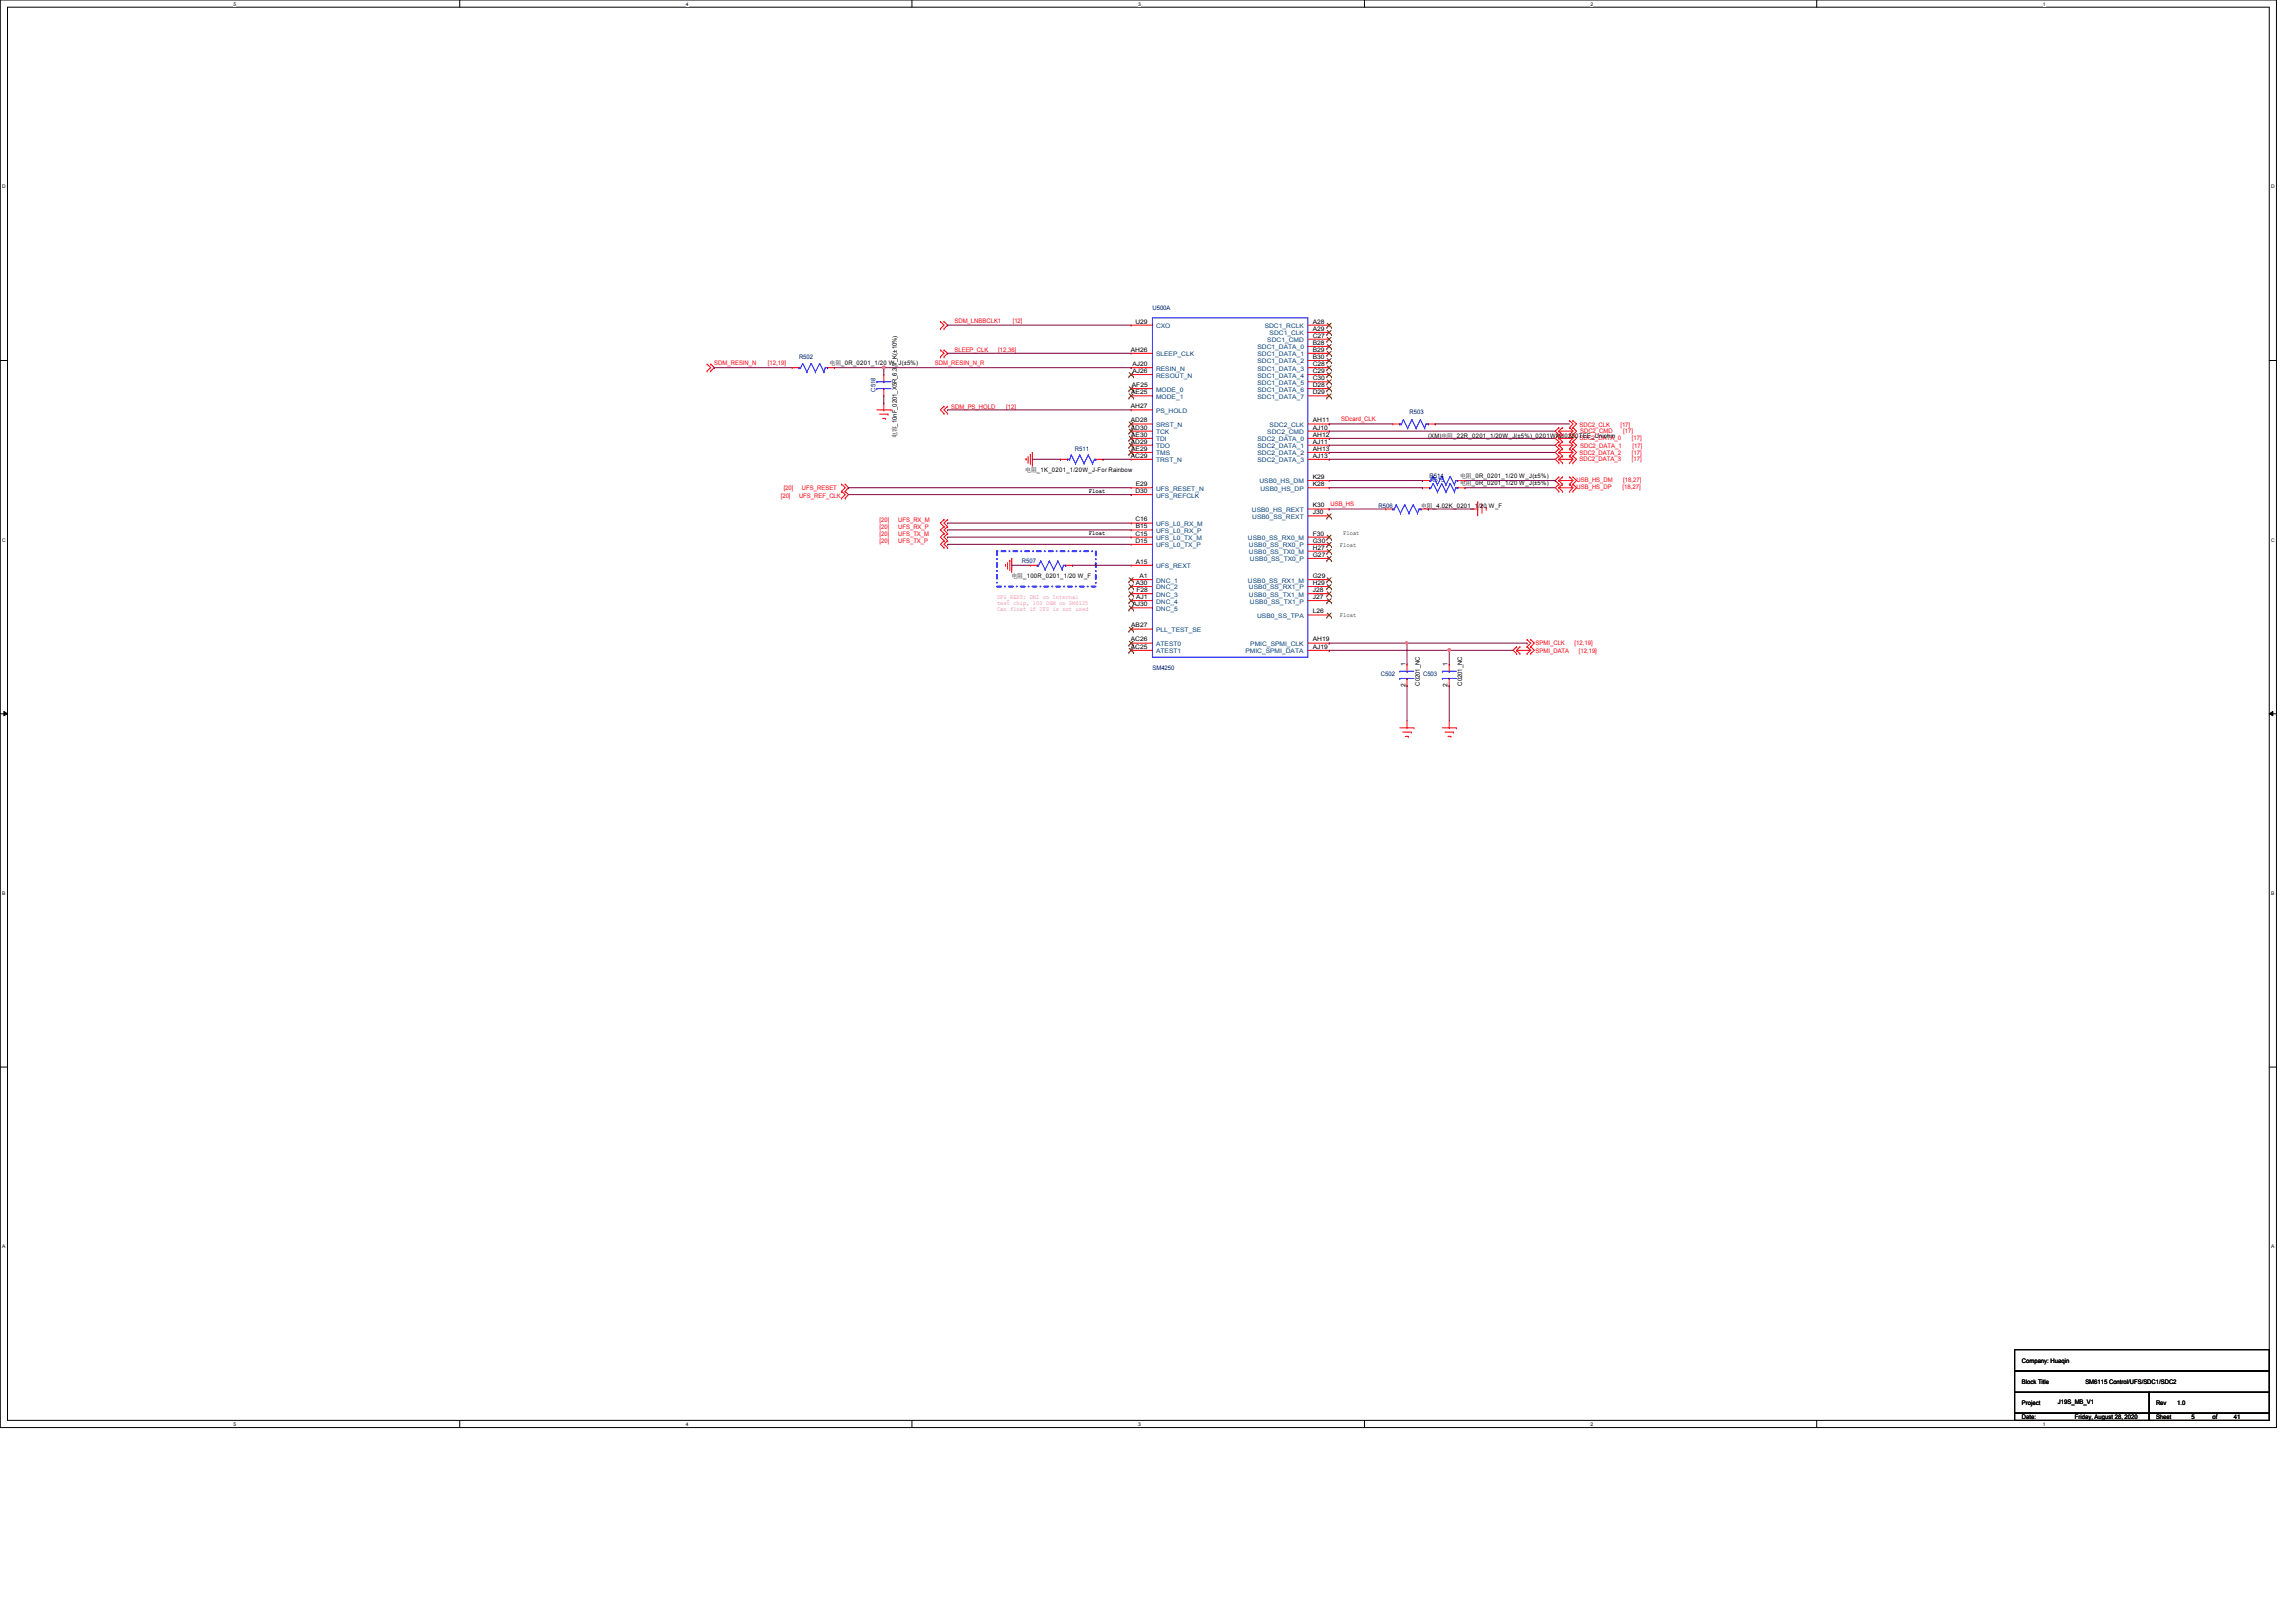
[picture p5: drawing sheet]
<svg xmlns="http://www.w3.org/2000/svg" width="297mm" height="210mm" viewBox="0 0 297 210" stroke-linecap="round" stroke-linejoin="round" font-family="sans-serif">
<defs><g id="words">
<g font-size=".8" fill="#f00">
<text x="123.5" y="41.7">SDM_LNBBCLK1</text>
<text x="131" y="41.7">[12]</text>
<text x="92.4" y="47.2">SDM_RESIN_N</text>
<text x="99.4" y="47.2">[12,19]</text>
<text x="120.9" y="47.2">SDM_RESIN_N_R</text>
<text x="123.5" y="45.5">SLEEP_CLK</text>
<text x="129.2" y="45.5">[12,36]</text>
<text x="123.1" y="52.9">SDM_PS_HOLD</text>
<text x="130.2" y="52.9">[12]</text>
<text x="173.5" y="54.5">SDcard_CLK</text>
<text x="204.3" y="55.2">SDC2_CLK</text>
<text x="204.3" y="56.9">SDC2_DATA_0</text>
<text x="204.3" y="58.8">SDC2_DATA_2</text>
<text x="204.3" y="59.6">SDC2_DATA_3</text>
<text x="204.4" y="56">SDC2_CMD</text>
<text x="204.4" y="57.9">SDC2_DATA_1</text>
<text x="209.6" y="55.2">[17]</text>
<text x="210" y="56">[17]</text>
<text x="211.1" y="56.9">[17]</text>
<text x="211.1" y="58.8">[17]</text>
<text x="211.1" y="59.6">[17]</text>
<text x="211.2" y="57.9">[17]</text>
<text x="101" y="64.4">[20]</text>
<text x="101.4" y="63.4">[20]</text>
<text x="103.4" y="64.4">UFS_REF_CLK</text>
<text x="103.8" y="63.4">UFS_RESET</text>
<text x="172.1" y="65.5">USB_HS</text>
<text x="204" y="62.4">USB_HS_DM</text>
<text x="204" y="63.3">USB_HS_DP</text>
<text x="209.9" y="63.3">[18,27]</text>
<text x="210" y="62.4">[18,27]</text>
<text x="113.8" y="67.5">[20]</text>
<text x="113.8" y="68.5">[20]</text>
<text x="113.8" y="69.3">[20]</text>
<text x="113.8" y="70.3">[20]</text>
<text x="116.2" y="67.5">UFS_RX_M</text>
<text x="116.2" y="68.5">UFS_RX_P</text>
<text x="116.2" y="69.3">UFS_TX_M</text>
<text x="116.2" y="70.3">UFS_TX_P</text>
<text x="198.7" y="83.4">SPMI_CLK</text>
<text x="203.7" y="83.4">[12,19]</text>
<text x="198.7" y="84.5">SPMI_DATA</text>
<text x="204.3" y="84.5">[12,19]</text>
</g>
<g font-size=".8">
<text x="146.9" y="41.9">U29</text>
<text x="169.8" y="41.9">A28</text>
<text x="107.3" y="47.2">电电_0R_0201_1/20 W_J(±5%)</text>
<text x="146.3" y="45.5">AH26</text>
<text x="146.5" y="47.4">AJ20</text>
<text x="169.8" y="42.8">A29</text>
<text x="169.8" y="43.7">C27</text>
<text x="169.8" y="44.6">B28</text>
<text x="169.8" y="45.5">B29</text>
<text x="169.8" y="46.4">B30</text>
<text x="169.8" y="47.4">C28</text>
<text x="146.3" y="52.8">AH27</text>
<text x="146.3" y="51">AE25</text>
<text x="146.4" y="50.1">AF25</text>
<text x="146.5" y="48.3">AJ26</text>
<text x="169.8" y="48.3">C29</text>
<text x="169.8" y="49.2">C30</text>
<text x="169.8" y="50.1">D28</text>
<text x="169.8" y="51">D29</text>
<text x="116" y="56.7" transform="rotate(-90 116 56.7)">电电_10nF_0201_X5R_6.3 V_K(±10%)</text>
<text x="146.3" y="54.7">AD28</text>
<text x="146.3" y="55.6">AD30</text>
<text x="146.3" y="57.4">AD29</text>
<text x="146.3" y="59.2">AC29</text>
<text x="146.3" y="56.5">AE30</text>
<text x="146.3" y="58.3">AE29</text>
<text x="169.8" y="54.7">AH11</text>
<text x="169.8" y="55.6">AJ10</text>
<text x="169.8" y="56.5">AH12</text>
<text x="169.8" y="57.4">AJ11</text>
<text x="169.8" y="58.3">AH13</text>
<text x="169.8" y="59.2">AJ13</text>
<text x="184.8" y="56.7">(XM)电电_22R_0201_1/20W_J(±5%)_0201WMJ0220TEE_Uniohm</text>
<text x="132.6" y="61.1">电电_1K_0201_1/20W_J-For Rainbow</text>
<text x="140.9" y="63.8">Float</text>
<text x="146.9" y="63.8">D30</text>
<text x="146.9" y="62.9">E29</text>
<text x="169.8" y="65.7">K30</text>
<text x="169.8" y="62">K29</text>
<text x="169.8" y="62.9">K28</text>
<text x="183.9" y="65.7">电电_4.02K_0201_1/20 W_F</text>
<text x="188.9" y="62.8">电电_0R_0201_1/20 W_J(±5%)</text>
<text x="188.9" y="61.8">电电_0R_0201_1/20 W_J(±5%)</text>
<text x="140.9" y="69.3">Float</text>
<text x="146.9" y="67.5">C16</text>
<text x="146.9" y="69.3">C15</text>
<text x="146.9" y="70.2">D15</text>
<text x="146.9" y="68.4">B15</text>
<text x="169.8" y="69.3">F30</text>
<text x="169.8" y="70.2">G30</text>
<text x="169.8" y="71.1">H27</text>
<text x="169.8" y="66.5">J30</text>
<text x="173.4" y="70.7">Float</text>
<text x="173.8" y="69.3">Float</text>
<text x="130.8" y="74.8">电电_100R_0201_1/20 W_F</text>
<text x="146.9" y="72.9">A15</text>
<text x="146.9" y="75.7">A30</text>
<text x="147" y="77.5">AJ1</text>
<text x="147" y="76.6">F28</text>
<text x="147.4" y="74.8">A1</text>
<text x="169.8" y="74.8">G29</text>
<text x="169.8" y="75.7">H29</text>
<text x="169.8" y="76.6">J28</text>
<text x="169.8" y="77.5">J27</text>
<text x="169.8" y="72.1">G27</text>
<text x="146.3" y="83">AC26</text>
<text x="146.3" y="83.9">AC25</text>
<text x="146.3" y="81.2">AB27</text>
<text x="146.5" y="78.4">AJ30</text>
<text x="169.8" y="79.4">L26</text>
<text x="169.8" y="83">AH19</text>
<text x="169.8" y="83.9">AJ19</text>
<text x="173.4" y="79.9">Float</text>
<text x="181.8" y="88.9" transform="rotate(-90 181.8 88.9)">2</text>
<text x="181.8" y="86.2" transform="rotate(-90 181.8 86.2)">1</text>
<text x="183.7" y="88.7" transform="rotate(-90 183.7 88.7)">C0201_NC</text>
<text x="187.3" y="88.9" transform="rotate(-90 187.3 88.9)">2</text>
<text x="187.3" y="86.2" transform="rotate(-90 187.3 86.2)">1</text>
<text x="189.2" y="88.7" transform="rotate(-90 189.2 88.7)">C0201_NC</text>
<text x="261.6" y="179.1">Block Title</text>
<text x="261.6" y="176.4">Company: Huaqin</text>
<text x="269.8" y="179.1">SM6115 Control/UFS/SDC1/SDC2</text>
<text x="261.6" y="181.8">Project</text>
<text x="261.6" y="183.6">Date:</text>
<text x="266.2" y="181.7">J19S_MB_V1</text>
<text x="268.4" y="183.6">Friday, August 28, 2020</text>
<text x="278.9" y="181.8">Rev</text>
<text x="278.9" y="183.6">Sheet</text>
<text x="281.7" y="181.8">1.0</text>
<text x="283.5" y="183.6">5</text>
<text x="286.3" y="183.6">of</text>
<text x="289" y="183.6">41</text>
</g>
<g font-size=".8" fill="#000080">
<text x="149.1" y="40.1">U500A</text>
<text x="103.4" y="46.5">R502</text>
<text x="113.3" y="50.7" transform="rotate(-90 113.3 50.7)">C518</text>
<text x="182.4" y="53.6">R503</text>
<text x="139.1" y="58.4">R511</text>
<text x="178.3" y="65.7">R506</text>
<text x="185" y="61.8">R514</text>
<text x="185" y="62.4">R515</text>
<text x="132.2" y="72.8">R507</text>
<text x="149.1" y="86.7">SM4250</text>
<text x="178.6" y="87.5">C502</text>
<text x="184.1" y="87.5">C503</text>
</g>
<g font-size=".8" fill="#004080">
<text x="149.6" y="42.5">CXO</text>
<text x="149.6" y="46.1">SLEEP_CLK</text>
<text x="149.6" y="48">RESIN_N</text>
<text x="162.7" y="45.2">SDC1_DATA_0</text>
<text x="162.7" y="46.1">SDC1_DATA_1</text>
<text x="162.7" y="47">SDC1_DATA_2</text>
<text x="162.7" y="48">SDC1_DATA_3</text>
<text x="163.6" y="42.5">SDC1_RCLK</text>
<text x="164" y="44.3">SDC1_CMD</text>
<text x="164.3" y="43.4">SDC1_CLK</text>
<text x="149.6" y="48.9">RESOUT_N</text>
<text x="149.6" y="50.7">MODE_0</text>
<text x="149.6" y="51.6">MODE_1</text>
<text x="149.6" y="53.4">PS_HOLD</text>
<text x="162.7" y="48.9">SDC1_DATA_4</text>
<text x="162.7" y="49.8">SDC1_DATA_5</text>
<text x="162.7" y="50.7">SDC1_DATA_6</text>
<text x="162.7" y="51.6">SDC1_DATA_7</text>
<text x="149.6" y="55.2">SRST_N</text>
<text x="149.6" y="56.2">TCK</text>
<text x="149.6" y="57.1">TDI</text>
<text x="149.6" y="58">TDO</text>
<text x="149.6" y="58.9">TMS</text>
<text x="149.6" y="59.8">TRST_N</text>
<text x="162.7" y="57.1">SDC2_DATA_0</text>
<text x="162.7" y="58">SDC2_DATA_1</text>
<text x="162.7" y="58.9">SDC2_DATA_2</text>
<text x="162.7" y="59.8">SDC2_DATA_3</text>
<text x="164" y="56.2">SDC2_CMD</text>
<text x="164.3" y="55.2">SDC2_CLK</text>
<text x="149.6" y="63.5">UFS_RESET_N</text>
<text x="149.6" y="64.4">UFS_REFCLK</text>
<text x="162.9" y="62.6">USB0_HS_DM</text>
<text x="163.1" y="63.5">USB0_HS_DP</text>
<text x="149.6" y="68.1">UFS_L0_RX_M</text>
<text x="149.6" y="69">UFS_L0_RX_P</text>
<text x="149.6" y="69.9">UFS_L0_TX_M</text>
<text x="149.6" y="70.8">UFS_L0_TX_P</text>
<text x="161.5" y="69.9">USB0_SS_RX0_M</text>
<text x="161.6" y="70.8">USB0_SS_RX0_P</text>
<text x="161.6" y="71.7">USB0_SS_TX0_M</text>
<text x="162" y="66.3">USB0_HS_REXT</text>
<text x="162" y="67.1">USB0_SS_REXT</text>
<text x="149.6" y="73.5">UFS_REXT</text>
<text x="149.6" y="75.4">DNC_1</text>
<text x="149.6" y="76.3">DNC_2</text>
<text x="149.6" y="77.2">DNC_3</text>
<text x="161.5" y="75.4">USB0_SS_RX1_M</text>
<text x="161.6" y="76.3">USB0_SS_RX1_P</text>
<text x="161.6" y="77.2">USB0_SS_TX1_M</text>
<text x="161.7" y="72.6">USB0_SS_TX0_P</text>
<text x="149.6" y="81.8">PLL_TEST_SE</text>
<text x="149.6" y="83.6">ATEST0</text>
<text x="149.6" y="78.1">DNC_4</text>
<text x="149.6" y="79">DNC_5</text>
<text x="161.7" y="78.1">USB0_SS_TX1_P</text>
<text x="161.8" y="83.6">PMIC_SPMI_CLK</text>
<text x="162.6" y="80">USB0_SS_TPA</text>
<text x="149.6" y="84.5">ATEST1</text>
<text x="161.1" y="84.5">PMIC_SPMI_DATA</text>
</g>
<g font-size=".8" fill="#f0f">
<text x="129" y="77.5">UFS_REXT: DNI on Internal</text>
<text x="129" y="78.3">test chip, 100 OHM on SM6125</text>
<text x="129" y="79.1">Can float if UFS is not used</text>
</g>
<g font-size=".6">
<text x="30.2" y=".7">5</text>
<text x="88.7" y=".7">4</text>
<text x="147.2" y=".7">3</text>
<text x="205.8" y=".7">2</text>
<text x="264.3" y=".7">1</text>
<text x=".3" y="24.4">D</text>
<text x="293.8" y="24.4">D</text>
<text x=".3" y="70.1">C</text>
<text x="293.8" y="70.1">C</text>
<text x=".3" y="115.8">B</text>
<text x="293.8" y="115.8">B</text>
<text x=".3" y="161.5">A</text>
<text x="293.8" y="161.5">A</text>
<text x="30.2" y="184.5">5</text>
<text x="88.7" y="184.5">4</text>
<text x="147.2" y="184.5">3</text>
<text x="205.8" y="184.5">2</text>
<text x="264.3" y="184.5">1</text>
</g>
</g></defs>
<path d="M0 0h294.5v184.7h-294.5zM1 .9h292.6v182.9h-292.6z" fill="none" stroke="#000" stroke-width=".13"/>
<g fill="#fff">
<path d="M30.2 .1h.4v.7h-.4z"/>
<path d="M30.2 183.9h.4v.8h-.4z"/>
</g>
<path d="M59.5 0v.9M59.5 183.8v.9" fill="none" stroke="#000" stroke-width=".13"/>
<g fill="#fff">
<path d="M88.7 .1h.4v.7h-.4z"/>
<path d="M88.7 183.9h.4v.8h-.4z"/>
</g>
<path d="M118 0v.9M118 183.8v.9" fill="none" stroke="#000" stroke-width=".13"/>
<g fill="#fff">
<path d="M147.2 .1h.4v.7h-.4z"/>
<path d="M147.2 183.9h.4v.8h-.4z"/>
</g>
<path d="M176.5 0v.9M176.5 183.8v.9" fill="none" stroke="#000" stroke-width=".13"/>
<g fill="#fff">
<path d="M205.8 .1h.3v.7h-.3z"/>
<path d="M205.8 183.9h.3v.8h-.3z"/>
</g>
<path d="M235 0v.9M235 183.8v.9" fill="none" stroke="#000" stroke-width=".13"/>
<g fill="#fff">
<path d="M264.3 .1h.3v.7h-.3z"/>
<path d="M264.3 183.9h.3v.8h-.3z"/>
<path d="M.3 23.8h.5v.7h-.5z"/>
<path d="M293.8 23.8h.5v.7h-.5z"/>
<path d="M.3 69.5h.5v.7h-.5z"/>
<path d="M293.8 69.5h.5v.7h-.5z"/>
</g>
<path d="M0 46.7h1M293.6 46.7h.9" fill="none" stroke="#000" stroke-width=".13"/>
<g fill="#fff">
<path d="M.3 115.2h.4v.8h-.4z"/>
<path d="M293.8 115.2h.5v.8h-.5z"/>
</g>
<path d="M0 92.4h1M.5 92.1l.5 .3-.5 .2zM293.6 92.4l.4-.3v.5zM293.6 92.4h.9" fill="none" stroke="#000" stroke-width=".13"/>
<path d="M.5 92.1l.5 .3-.5 .2zM293.6 92.4l.4-.3v.5z" fill="#000"/>
<g fill="#fff">
<path d="M.3 161h.4v.7h-.4z"/>
<path d="M293.8 161h.4v.7h-.4z"/>
</g>
<path d="M0 138.1h1M293.6 138.1h.9M260.6 174.7h33v2.7h-33zM260.6 177.4h33v2.8h-33zM260.6 180.2h17.4v2.7h-17.4zM260.6 182.9h17.4v.9h-17.4zM278 182.9h15.6v.9h-15.6zM278 180.2h15.6v2.7h-15.6z" fill="none" stroke="#000" stroke-width=".13"/>
<path d="M129 71.3h12.8v4.6h-12.8z" fill="none" stroke="#00f" stroke-width=".25" stroke-dasharray=".5 .5 0 .5"/>
<g fill="none" stroke="#f00" stroke-width=".13">
<path d="M91.5 48h.1M91.5 47.1h.1M91.5 47.1l.4 .5-.4 .4M91.9 47.1h.1M91.9 48h.1M91.9 47.1l.5 .5-.5 .4M102.5 47.6h.1M102.5 47.6h.9M107.1 47.6h.8M107.9 47.6h.1M113.4 53h1.9M113.8 53.6h1.1"/>
<path d="M114.2 54.1h.4M114.3 53h.1M114.3 48.5h.1M114.3 51.2h.1M114.3 48.5v.9M114.3 50.3v.9M114.3 52.2v.8M114.6 54.1h.1M114.9 53.6h.1M115.3 53h.1M121.7 42.5h.1M121.7 41.6h.1"/>
<path d="M121.7 46.2h.1M121.7 45.3h.1M121.7 41.6l.4 .5-.4 .4M121.7 45.3l.4 .4-.4 .5M122.1 41.6h.1M122.1 42.5h.1M122.1 45.3h.1M122.1 46.2h.1M122.1 52.6h.1M122.1 53.5h.1M122.1 41.6l.5 .5-.5 .4M122.1 45.3l.5 .4-.5 .5"/>
<path d="M122.1 52.6l-.4 .4 .4 .5M122.6 52.6h.1M122.6 53.5h.1M122.6 52.6l-.5 .4 .5 .5M132.8 59.4h.1M132.8 59.4v.2M133 59.8h.1M133 59.1v.7M133.3 58.8h.1M133.3 58.8v1.3M133.6 58.5h.1M133.6 58.5v1.9"/>
<path d="M137.2 59.4h.1M137.2 59.4h.9M141.8 59.4h.9M142.7 59.4h.1M146.3 42.1h.1M146.3 45.7h.1M146.3 47.6h.1M146.3 48.5h.1M146.3 50.3h.1M146.3 51.2h.1M146.3 53h.1M146.3 54.9h.1"/>
<path d="M146.3 55.8h.1M146.3 56.7h.1M146.3 57.6h.1M146.3 58.5h.1M146.3 59.4h.1M146.3 53h2.8M146.3 55.8h2.8M146.3 56.7h2.8M146.3 57.6h2.8M146.3 58.5h2.8M146.3 59.4h2.8M146.3 47.6h2.8"/>
<path d="M146.3 42.1h2.8M146.3 45.7h2.8M146.3 48.5h2.8M146.3 50.3h2.8M146.3 51.2h2.8M146.3 54.9h2.8M169.2 55.8h2.8M169.2 56.7h2.8M169.2 57.6h2.8M169.2 58.5h2.8M169.2 59.4h2.8M169.2 47.6h2.8"/>
<path d="M169.2 42.1h2.8M169.2 45.7h2.8M169.2 48.5h2.8M169.2 50.3h2.8M169.2 51.2h2.8M169.2 54.9h2.8M169.2 43h2.8M169.2 43.9h2.8M169.2 44.8h2.8M169.2 46.7h2.8M169.2 49.4h2.8M172 54.9h.1"/>
<path d="M172 55.8h.1M172 56.7h.1M172 57.6h.1M172 58.5h.1M172 59.4h.1M172 42.1h.1M172 43h.1M172 43.9h.1M172 44.8h.1M172 45.7h.1M172 46.7h.1M172 47.6h.1"/>
<path d="M172 48.5h.1M172 49.4h.1M172 50.3h.1M172 51.2h.1M180.2 54.9h.1M180.2 54.9h.9M184.8 54.9h.9M185.7 54.9h.1M201.7 55.3h.1M201.7 56.3h.1M201.7 55.8h.1M201.7 57.1h.1"/>
<path d="M201.7 56.7h.1M201.7 58.1h.1M201.7 57.6h.1M201.7 59h.1M201.7 58.5h.1M201.7 59.9h.1M201.7 59.4h.1M201.7 57.1l-.5 .5 .5 .5M201.7 55.3l-.5 .5 .5 .5M201.7 55.8l.4 .5M201.7 58.1l-.5 .4 .5 .5M201.7 55.8h1.8"/>
<path d="M201.7 56.3l-.5 .4 .5 .4M201.7 56.7l.4 .4M201.7 56.7h1.8M201.7 57.6l.4 .5M201.7 57.6h1.8M201.7 58.5l.4 .5M201.7 58.5h1.8M201.7 59l-.5 .4 .5 .5M201.7 59.4l.4 .5M201.7 59.4h1.8M202.1 56.3h.1M202.1 55.3h.1"/>
<path d="M202.1 57.1h.1M202.1 58.1h.1M202.1 59h.1M202.1 59.9h.1M202.1 55.3l-.4 .5M202.1 56.3l-.4 .4M202.1 58.1l-.4 .4M202.1 57.1l-.4 .5M202.1 59l-.4 .4M203.1 54.4h.1M203.1 55.3h.1M203.1 56.3h.1"/>
<path d="M203.1 57.1h.1M203.1 58.1h.1M203.1 59h.1M203.1 59.9h.1M203.1 54.4l.4 .5-.4 .4M203.1 55.3l.4 .5M203.1 56.3l.4 .4M203.1 57.1l.4 .5M203.1 58.1l.4 .4M203.1 59l.4 .4M203.5 54.4h.1M203.5 55.3h.1"/>
<path d="M203.5 56.3h.1M203.5 57.1h.1M203.5 58.1h.1M203.5 59h.1M203.5 59.9h.1M203.5 54.4l.5 .5-.5 .4M203.5 58.1l.5 .4-.5 .5M203.5 55.3l.5 .5-.5 .5M203.5 55.8l-.4 .5M203.5 56.3l.5 .4-.5 .4M203.5 56.7l-.4 .4M203.5 57.1l.5 .5-.5 .5"/>
<path d="M203.5 57.6l-.4 .5M203.5 58.5l-.4 .5M203.5 59l.5 .4-.5 .5M203.5 59.4l-.4 .5M108.9 63.6h.1M108.9 62.7h.1M108.9 64.5h.1M108.9 62.7l.4 .4-.4 .5M108.9 63.6l.4 .4-.4 .5M109.3 62.7h.1M109.3 63.6h.1M109.3 64.5h.1"/>
<path d="M109.3 62.7l.5 .4-.5 .5M109.3 63.6l.5 .4-.5 .5M122.1 67.2h.1M122.1 68.2h.1M122.1 69h.1M122.1 70h.1M122.1 70.9h.1M122.1 67.2l-.4 .5 .4 .5M122.1 68.2l-.4 .4 .4 .4M122.1 69l-.4 .5 .4 .5M122.1 70l-.4 .4 .4 .5M122.6 67.2h.1"/>
<path d="M122.6 68.2h.1M122.6 69h.1M122.6 70h.1M122.6 70.9h.1M122.6 67.2l-.5 .5 .5 .5M122.6 68.2l-.5 .4 .5 .4M122.6 69l-.5 .5 .5 .5M122.6 70l-.5 .4 .5 .5M130.1 73.1h.1M130.1 73.1v.2M130.3 73.5h.1M130.3 72.8v.7"/>
<path d="M130.6 72.5h.1M130.6 72.5v1.3M130.9 72.3h.1M130.9 72.3v1.8M133.3 73.2h.1M133.3 73.2h.9M137.9 73.2h.9M138.8 73.2h.1M146.3 63.1h.1M146.3 64h.1M146.3 73.2h.1M146.3 75h.1"/>
<path d="M146.3 75.9h.1M146.3 76.8h.1M146.3 77.7h.1M146.3 78.7h.1M146.3 67.7h.1M146.3 68.6h.1M146.3 69.5h.1M146.3 70.4h.1M146.3 63.1h2.8M146.3 73.2h2.8M146.3 64h2.8M146.3 75h2.8"/>
<path d="M146.3 75.9h2.8M146.3 76.8h2.8M146.3 77.7h2.8M146.3 78.7h2.8M146.3 67.7h2.8M146.3 68.6h2.8M146.3 69.5h2.8M146.3 70.4h2.8M169.2 65.9h2.8M169.2 62.2h2.8M169.2 63.1h2.8M169.2 79.6h2.8"/>
<path d="M169.2 75h2.8M169.2 75.9h2.8M169.2 76.8h2.8M169.2 77.7h2.8M169.2 69.5h2.8M169.2 70.4h2.8M169.2 71.3h2.8M169.2 72.3h2.8M169.2 66.8h2.8M172 79.6h.1M172 75h.1M172 75.9h.1"/>
<path d="M172 76.8h.1M172 77.7h.1M172 69.5h.1M172 70.4h.1M172 71.3h.1M172 72.3h.1M172 65.9h.1M172 66.8h.1M172 62.2h.1M172 63.1h.1M179.3 65.9h.1M179.3 65.9h.9"/>
<path d="M183.9 65.9h.9M184 63.1h.1M184 62.2h.1M184 62.2h1M184 63.1h1M184.8 65.9h.1M188.6 62.2h.9M188.6 63.1h.9M189.5 63.1h.1M189.5 62.2h.1M190.2 65.9h1M191.2 65.9h.1"/>
<path d="M191.2 64.9h.1M191.2 64.9v1.9M191.7 65.3h.1M191.7 65.3v1.1M192.3 65.7h.1M192.3 65.7v.3M201.7 61.7h.1M201.7 62.7h.1M201.7 62.2h.1M201.7 63.6h.1M201.7 63.1h.1M201.7 61.7l-.5 .5 .5 .5"/>
<path d="M201.7 62.2l.4 .5M201.7 62.2h1.8M201.7 62.7l-.5 .4 .5 .5M201.7 63.1l.4 .5M201.7 63.1h1.8M202.1 62.7h.1M202.1 61.7h.1M202.1 63.6h.1M202.1 61.7l-.4 .5M202.1 62.7l-.4 .4M203.1 61.7h.1M203.1 62.7h.1"/>
<path d="M203.1 63.6h.1M203.1 61.7l.4 .5M203.1 62.7l.4 .4M203.5 62.7h.1M203.5 61.7h.1M203.5 63.6h.1M203.5 61.7l.5 .5-.5 .5M203.5 62.2l-.4 .5M203.5 62.7l.5 .4-.5 .5M203.5 63.1l-.4 .5M146.3 81.4h.1M146.3 83.2h.1"/>
<path d="M146.3 84.2h.1M146.3 84.2h2.8M146.3 81.4h2.8M146.3 83.2h2.8M169.2 84.2h2.8M169.2 83.2h2.8M172 83.2h.1M172 84.2h.1M181.1 94.2h1.8M181.5 94.7h1.1M181.8 95.3h.4M182 94.2h.1"/>
<path d="M182 86h.1M182 88.7h.1M182 86v.9M182 87.8v.9M182 93.3v.9M182.2 95.3h.1M182.6 94.7h.1M182.9 94.2h.1M186.6 94.2h1.8M186.9 94.7h1.1M187.3 95.3h.4M187.5 94.2h.1"/>
<path d="M187.5 86h.1M187.5 88.7h.1M187.5 86v.9M187.5 87.8v.9M187.5 93.3v.9M187.7 95.3h.1M188 94.7h.1M188.4 94.2h.1M196.2 84.6h.1M196.2 83.7h.1M196.2 84.2h.1M196.2 83.7l-.5 .5 .5 .4"/>
<path d="M196.2 84.2l.4 .4M196.2 84.2h1.8M196.6 83.7h.1M196.6 84.6h.1M196.6 83.7l-.4 .5M197.6 82.8h.1M197.6 83.7h.1M197.6 84.6h.1M197.6 82.8l.4 .4-.4 .5M197.6 83.7l.4 .5M198 82.8h.1M198 83.7h.1"/>
<path d="M198 84.6h.1M198 82.8l.5 .4-.5 .5M198 83.7l.5 .5-.5 .4M198 84.2l-.4 .4"/>
</g>
<g fill="none" stroke="#00f" stroke-width=".13">
<path d="M103.4 47.6h.1M103.4 47.6h.2M103.6 47.6h.1M103.8 47h.1M103.8 47l.6 1.1M103.8 47l-.2 .6M104.4 48.1h.1M104.9 47h.1M104.9 47l.6 1.1M104.9 47l-.5 1.1M105.5 48.1h.1M106 47h.1"/>
<path d="M106 47l.6 1.1M106 47l-.5 1.1M106.6 48.1h.1M106.8 47.6h.1M106.8 47.6h.3M106.8 47.6l-.2 .5M107.1 47.6h.1M113.4 49.4h.1M113.4 50.3h.1M113.4 49.4h1.9M113.4 50.3h1.9M114.3 49.4h.1"/>
<path d="M114.3 50.3h.1M138.1 59.4h.1M138.1 59.4h.3M138.4 59.4h.1M138.6 58.9h.1M138.6 58.9l-.2 .5M138.6 58.9l.5 1.1M139.1 60h.1M139.7 58.9h.1M139.7 58.9l-.6 1.1M139.7 58.9l.5 1.1M140.2 60h.1"/>
<path d="M140.8 58.9h.1M140.8 58.9l-.6 1.1M140.8 58.9l.5 1.1M141.3 60h.1M141.6 59.4h.1M141.6 59.4h.2M141.6 59.4l-.3 .6M141.8 59.4h.1M149.1 41.1h20.1v43.9h-20.1zM181.1 54.9h.1M181.1 54.9h.2M181.3 54.9h.1"/>
<path d="M181.6 54.3h.1M181.6 54.3l.5 1.1M181.6 54.3l-.3 .6M182.1 55.4h.1M182.7 54.3h.1M182.7 54.3l.5 1.1M182.7 54.3l-.6 1.1M183.2 55.4h.1M183.8 54.3h.1M183.8 54.3l.5 1.1M183.8 54.3l-.6 1.1M184.3 55.4h.1"/>
<path d="M184.5 54.9h.1M184.5 54.9h.3M184.5 54.9l-.2 .5M184.8 54.9h.1M134.2 73.2h.1M134.2 73.2h.2M134.4 73.2h.1M134.7 72.6h.1M134.7 72.6l.5 1.1M134.7 72.6l-.3 .6M135.2 73.7h.1M135.8 72.6h.1"/>
<path d="M135.8 72.6l.5 1.1M135.8 72.6l-.6 1.1M136.3 73.7h.1M136.9 72.6h.1M136.9 72.6l.5 1.1M136.9 72.6l-.6 1.1M137.4 73.7h.1M137.6 73.2h.1M137.6 73.2h.3M137.6 73.2l-.2 .5M137.9 73.2h.1M180.2 65.9h.1"/>
<path d="M180.2 65.9h.2M180.4 65.9h.1M180.6 65.3h.1M180.6 65.3l.6 1.1M180.6 65.3l-.2 .6M181.2 66.4h.1M181.7 65.3h.1M181.7 65.3l.6 1.1M181.7 65.3l-.5 1.1M182.3 66.4h.1M182.8 65.3h.1M182.8 65.3l.6 1.1"/>
<path d="M182.8 65.3l-.5 1.1M183.4 66.4h.1M183.6 65.9h.1M183.6 65.9h.3M183.6 65.9l-.2 .5M183.9 65.9h.1M185 63.1h.1M185 62.2h.1M185.1 63.1h.1M185.1 62.2h.1M185.4 62.6h.1M185.4 61.6h.1"/>
<path d="M185.4 62.6l.6 1.1M185.4 62.6l-.3 .5M185.4 61.6l.6 1.1M185.4 61.6l-.3 .6M186 63.7h.1M186 62.7h.1M186.5 62.6h.1M186.5 61.6h.1M186.5 62.6l.6 1.1M186.5 62.6l-.5 1.1M186.5 61.6l.6 1.1M186.5 61.6l-.5 1.1"/>
<path d="M187.1 63.7h.1M187.1 62.7h.1M187.6 62.6h.1M187.6 61.6h.1M187.6 62.6l.6 1.1M187.6 62.6l-.5 1.1M187.6 61.6l.6 1.1M187.6 61.6l-.5 1.1M188.2 63.7h.1M188.2 62.7h.1M188.3 63.1h.1M188.3 62.2h.1"/>
<path d="M188.3 63.1h.3M188.3 63.1l-.1 .6M188.3 62.2h.3M188.3 62.2l-.1 .5M188.6 63.1h.1M188.6 62.2h.1M181.1 86.9h.1M181.1 87.8h.1M181.1 86.9h1.8M181.1 87.8h1.8M182 86.9h.1M182 87.8h.1"/>
<path d="M186.6 86.9h.1M186.6 87.8h.1M186.6 86.9h1.8M186.6 87.8h1.8M187.5 86.9h.1M187.5 87.8h.1"/>
</g>
<g fill="none" stroke="#804000" stroke-width=".13">
<path d="M146 48.8h.1M146 50.6h.1M146 51.5h.1M146 55.2h.1M146 56.1h.1M146 57h.1M146 57.9h.1M146 58.8h.1M146.1 48.2l.5 .6M146.1 50l.5 .6M146.1 51l.5 .5M146.1 54.6l.5 .6"/>
<path d="M146.1 55.5l.5 .6M146.1 56.5l.5 .5M146.1 57.4l.5 .5M146.1 58.3l.5 .5M146.6 48.2l-.6 .6M146.6 50l-.6 .6M146.6 51l-.6 .5M146.6 54.6l-.6 .6M146.6 55.5l-.6 .6M146.6 56.5l-.6 .5M146.6 57.4l-.6 .5M146.6 58.3l-.6 .5"/>
<path d="M146.6 48.8h.1M146.6 50.6h.1M146.6 51.5h.1M146.6 55.2h.1M146.6 56.1h.1M146.6 57h.1M146.6 57.9h.1M146.6 58.8h.1M171.7 42.4h.1M171.7 43.3h.1M171.7 44.2h.1M171.7 45.1h.1"/>
<path d="M171.7 46h.1M171.7 46.9h.1M171.7 47.9h.1M171.7 48.8h.1M171.7 49.7h.1M171.7 50.6h.1M171.7 51.5h.1M171.7 41.8l.6 .6M171.7 42.8l.6 .5M171.7 43.6l.6 .6M171.7 44.6l.6 .5M171.7 45.5l.6 .5"/>
<path d="M171.7 46.4l.6 .5M171.7 47.3l.6 .6M171.7 48.2l.6 .6M171.7 49.1l.6 .6M171.7 50l.6 .6M171.7 51l.6 .5M172.2 49.1l-.5 .6M172.2 50l-.5 .6M172.2 51l-.5 .5M172.2 41.8l-.5 .6M172.2 42.8l-.5 .5M172.2 43.6l-.5 .6"/>
<path d="M172.2 44.6l-.5 .5M172.2 45.5l-.5 .5M172.2 46.4l-.5 .5M172.2 47.3l-.5 .6M172.2 48.2l-.5 .6M172.3 42.4h.1M172.3 43.3h.1M172.3 44.2h.1M172.3 45.1h.1M172.3 46h.1M172.3 46.9h.1M172.3 47.9h.1"/>
<path d="M172.3 48.8h.1M172.3 49.7h.1M172.3 50.6h.1M172.3 51.5h.1M146 75.3h.1M146 76.2h.1M146 77.1h.1M146 78h.1M146 79h.1M146.1 74.8l.5 .5M146.1 75.6l.5 .6M146.1 76.6l.5 .5"/>
<path d="M146.1 77.5l.5 .5M146.1 78.4l.5 .6M146.6 74.8l-.6 .5M146.6 75.6l-.6 .6M146.6 76.6l-.6 .5M146.6 77.5l-.6 .5M146.6 78.4l-.6 .6M146.6 75.3h.1M146.6 76.2h.1M146.6 77.1h.1M146.6 78h.1M146.6 79h.1"/>
<path d="M171.7 79.9h.1M171.7 75.3h.1M171.7 76.2h.1M171.7 77.1h.1M171.7 78h.1M171.7 69.8h.1M171.7 70.7h.1M171.7 71.6h.1M171.7 72.6h.1M171.7 67.1h.1M171.7 79.3l.6 .6M171.7 74.8l.6 .5"/>
<path d="M171.7 75.6l.6 .6M171.7 76.6l.6 .5M171.7 77.5l.6 .5M171.7 69.3l.6 .5M171.7 70.2l.6 .5M171.7 71.1l.6 .5M171.7 72l.6 .6M171.7 66.5l.6 .6M172.2 79.3l-.5 .6M172.2 74.8l-.5 .5M172.2 75.6l-.5 .6M172.2 76.6l-.5 .5"/>
<path d="M172.2 77.5l-.5 .5M172.2 69.3l-.5 .5M172.2 70.2l-.5 .5M172.2 71.1l-.5 .5M172.2 72l-.5 .6M172.2 66.5l-.5 .6M172.3 79.9h.1M172.3 75.3h.1M172.3 76.2h.1M172.3 77.1h.1M172.3 78h.1M172.3 69.8h.1"/>
<path d="M172.3 70.7h.1M172.3 71.6h.1M172.3 72.6h.1M172.3 67.1h.1M146 81.7h.1M146 83.5h.1M146 84.5h.1M146.1 81.2l.5 .5M146.1 83l.5 .5M146.1 83.9l.5 .6M146.6 81.2l-.6 .5M146.6 83l-.6 .5"/>
<path d="M146.6 83.9l-.6 .6M146.6 81.7h.1M146.6 83.5h.1M146.6 84.5h.1"/>
</g>
<path d="M107.9 47.6h6.4M114.3 47.6h.1M122.6 42.1h.1M122.6 45.7h.1M122.6 42.1h23.7M122.6 45.7h23.7" fill="none" stroke="#800040" stroke-width=".13"/>
<path d="M114.2 47.4h.3v.3h-.3z" fill-rule="evenodd" fill="#f0f"/>
<path d="M114.2 47.4h.3v.3h-.3z" fill="none" stroke="#f0f" stroke-width=".13"/>
<g fill="none" stroke="#800040" stroke-width=".13">
<path d="M92.4 47.6h.1M92.4 47.6h10.1M172 54.9h.1M172 55.8h.1M172 56.7h.1M172 57.6h.1M172 58.5h.1M172 59.4h.1M172 54.9h8.2M172 55.8h29.2M172 56.7h29.2M172 57.6h29.2"/>
<path d="M172 58.5h29.2M172 59.4h29.2M185.7 54.9h.1M185.7 54.9h17.4M172 65.9h.1M172 65.9h7.3M184.8 65.9h.1M184.8 65.9h5.4M172 83.2h.1M172 84.2h.1M172 83.2h10M172 84.2h15.5"/>
<path d="M182 83.2h.1M182 83.2v2.8"/>
</g>
<path d="M187.4 84h.2v.2h-.2z" fill-rule="evenodd" fill="#f0f"/>
<path d="M187.4 84h.2v.2h-.2z" fill="none" stroke="#f0f" stroke-width=".13"/>
<g fill="none" stroke="#800040" stroke-width=".13">
<path d="M122.6 53h.1M122.6 53h23.7M109.8 63.1h.1M109.8 63.1h36.5M109.8 64h36.5M122.6 67.7h.1M122.6 68.6h.1M122.6 69.5h.1M122.6 70.4h.1M122.6 67.7h23.7M122.6 68.6h23.7M122.6 69.5h23.7"/>
<path d="M122.6 70.4h23.7M130.9 73.2h.1M130.9 73.2h2.4M138.8 73.2h.1M138.8 73.2h7.5M146.3 64h.1M182 88.7h.1M182 88.7v4.6M182 83.2h15.6M187.5 84.2h.1M187.5 88.7h.1M187.5 84.2h8.2"/>
<path d="M187.5 84.2v1.8M187.5 88.7v4.6M197.6 83.2h.1"/>
</g>
<path d="M181.9 83.1h.2v.2h-.2z" fill-rule="evenodd" fill="#f0f"/>
<path d="M181.9 83.1h.2v.2h-.2z" fill="none" stroke="#f0f" stroke-width=".13"/>
<g fill="none" stroke="#800040" stroke-width=".13">
<path d="M114.3 52.2h.1M114.3 47.6h.1M114.3 47.6v.9M114.3 51.2v1M114.3 47.6h32M133.6 59.4h3.6M137.2 59.4h.1M142.7 59.4h.1M142.7 59.4h3.6M146.3 47.6h.1M172 63.1h12M172 62.2h12"/>
<path d="M184 63.1h.1M184 62.2h.1M189.5 63.1h.1M189.5 63.1h11.7M189.5 62.2h11.7M201.2 62.2h.1"/>
</g>
<path d="M114.2 47.4h.3v.3h-.3z" fill-rule="evenodd" fill="#f0f"/>
<path d="M114.2 47.4h.3v.3h-.3z" fill="none" stroke="#f0f" stroke-width=".13"/>
<path d="M187.4 84h.2v.2h-.2z" fill-rule="evenodd" fill="#f0f"/>
<path d="M187.4 84h.2v.2h-.2z" fill="none" stroke="#f0f" stroke-width=".13"/>
<path d="M181.9 83.1h.2v.2h-.2z" fill-rule="evenodd" fill="#f0f"/>
<path d="M181.9 83.1h.2v.2h-.2z" fill="none" stroke="#f0f" stroke-width=".13"/>
<use href="#words"/>
</svg>
